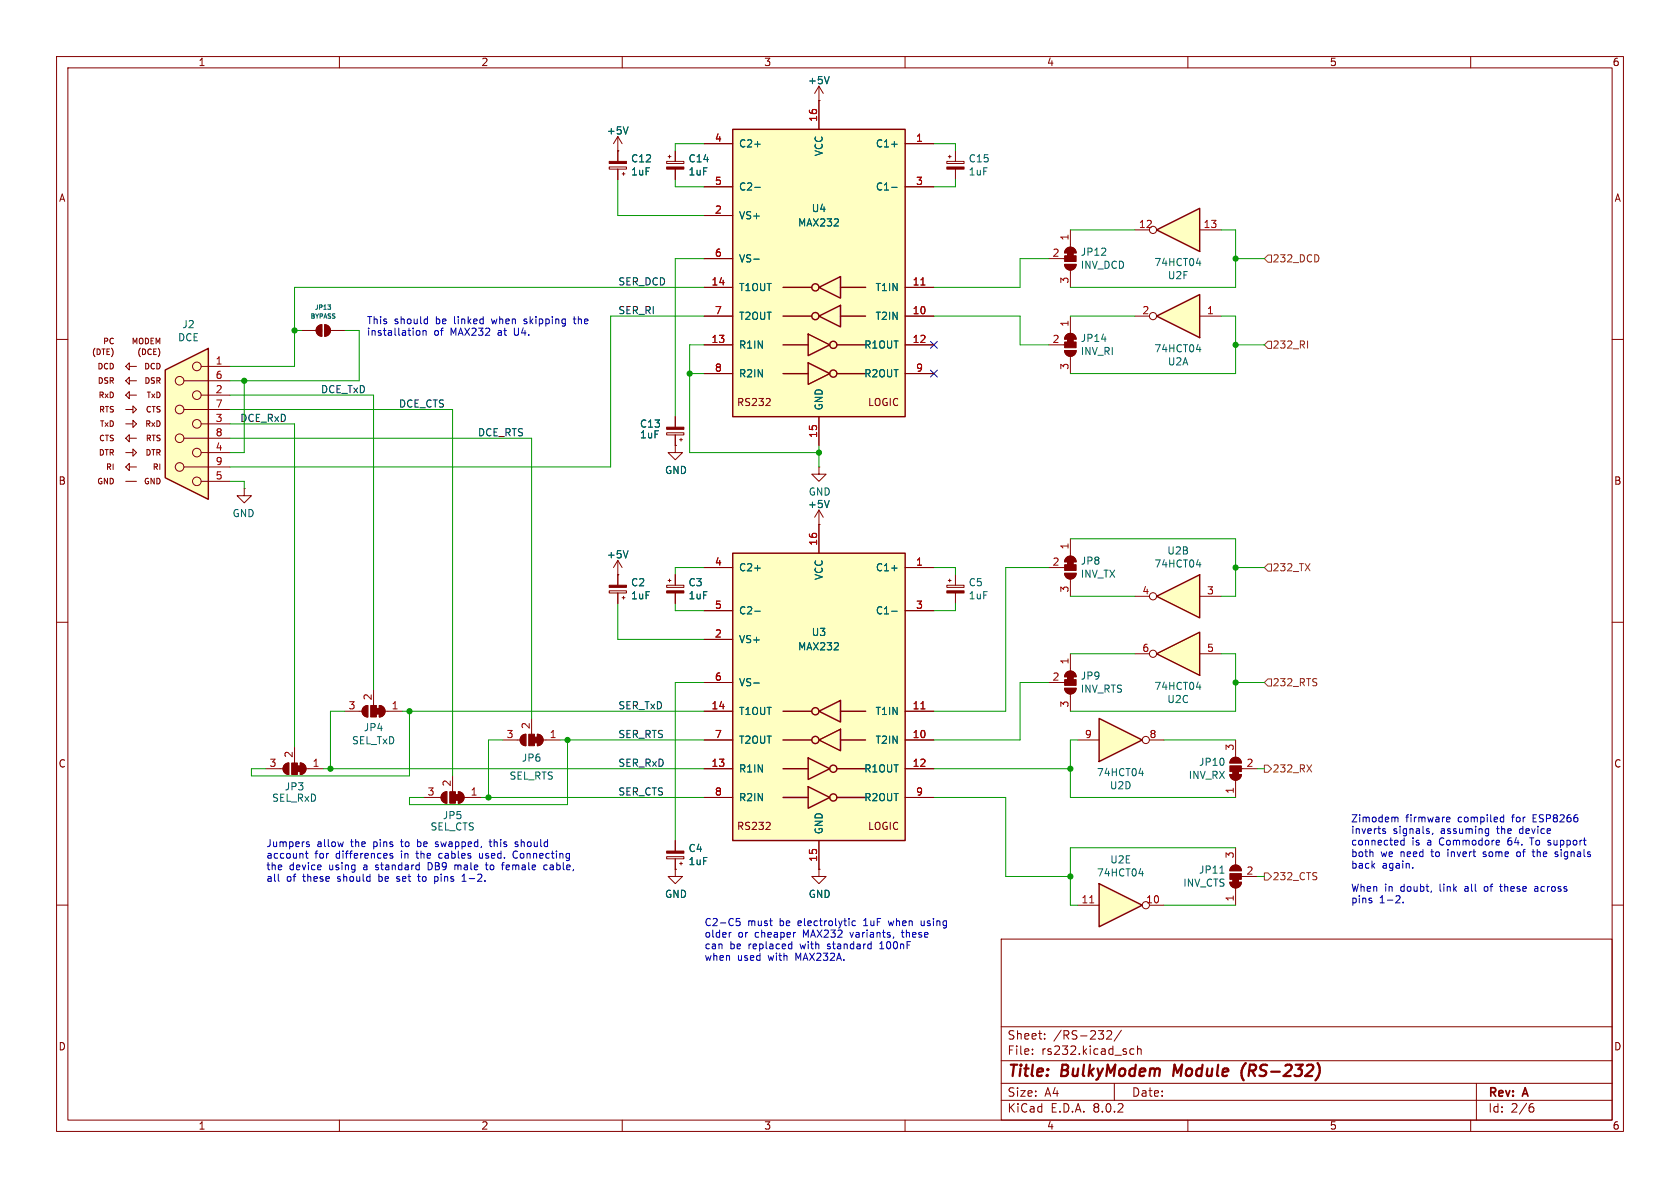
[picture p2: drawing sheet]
<svg xmlns="http://www.w3.org/2000/svg" width="297mm" height="210mm" viewBox="0 0 297 210" stroke-linecap="round" stroke-linejoin="round" font-family="sans-serif">
<defs><g id="words">
<g font-size="2.8" fill="#840000">
<text x="178" y="190.9">Title:</text>
<text x="187.7" y="190.9">BulkyModem</text>
<text x="208.3" y="190.9">Module</text>
<text x="221.1" y="190.9">(RS-232)</text>
</g>
<g font-size="2.1" fill="#840000">
<text x="178" y="184">Sheet:</text>
<text x="186.2" y="184">/RS-232/</text>
<text x="178" y="186.7">File:</text>
<text x="184.1" y="186.7">rs232.kicad_sch</text>
<text x="178" y="196.9">KiCad</text>
<text x="178" y="194.1">Size:</text>
<text x="184.7" y="194.1">A4</text>
<text x="185.7" y="196.9">E.D.A.</text>
<text x="193.3" y="196.9">8.0.2</text>
<text x="200" y="194.1">Date:</text>
<text x="263" y="194.3">Rev:</text>
<text x="263" y="196.9">Id:</text>
<text x="267.1" y="196.9">2/6</text>
<text x="269.4" y="194.3">A</text>
</g>
<g font-size="1.8" fill="#840000">
<text x="35" y="11.9">1</text>
<text x="85" y="11.9">2</text>
<text x="135" y="11.9">3</text>
<text x="185" y="11.9">4</text>
<text x="235" y="11.9">5</text>
<text x="285" y="11.9">6</text>
<text x="10.3" y="35.9">A</text>
<text x="285.3" y="35.9">A</text>
<text x="130.2" y="72">RS232</text>
<text x="153.3" y="72">LOGIC</text>
<text x="10.3" y="85.9">B</text>
<text x="285.3" y="85.9">B</text>
<text x="10.3" y="135.9">C</text>
<text x="285.3" y="135.9">C</text>
<text x="130.2" y="146.9">RS232</text>
<text x="153.3" y="146.9">LOGIC</text>
<text x="10.3" y="185.9">D</text>
<text x="285.3" y="185.9">D</text>
<text x="35" y="199.9">1</text>
<text x="85" y="199.9">2</text>
<text x="135" y="199.9">3</text>
<text x="185" y="199.9">4</text>
<text x="235" y="199.9">5</text>
<text x="285" y="199.9">6</text>
</g>
<g font-size="1.8" fill="#006464">
<text x="142.7" y="15.1">+5V</text>
<text x="107.2" y="24">+5V</text>
<text x="111.5" y="28.9">C12</text>
<text x="121.6" y="28.9">C14</text>
<text x="130.6" y="26.3">C2+</text>
<text x="145.6" y="27.7" transform="rotate(-90 145.6 27.7)">VCC</text>
<text x="154.7" y="26.3">C1+</text>
<text x="171.2" y="28.9">C15</text>
<text x="111.5" y="31.2">1uF</text>
<text x="121.6" y="31.2">1uF</text>
<text x="130.6" y="33.9">C2-</text>
<text x="154.7" y="33.9">C1-</text>
<text x="171.2" y="31.2">1uF</text>
<text x="130.6" y="39">VS+</text>
<text x="141" y="40.2">MAX232</text>
<text x="143.4" y="37.7">U4</text>
<text x="130.6" y="46.6">VS-</text>
<text x="191" y="47.7">INV_DCD</text>
<text x="191" y="45.4">JP12</text>
<text x="204" y="47.2">74HCT04</text>
<text x="130.6" y="51.7">T1OUT</text>
<text x="154.7" y="51.7">T1IN</text>
<text x="206.4" y="49.6">U2F</text>
<text x="32.1" y="58.2">J2</text>
<text x="130.6" y="56.7">T2OUT</text>
<text x="154.7" y="56.7">T2IN</text>
<text x="31.4" y="60.5">DCE</text>
<text x="130.6" y="61.8">R1IN</text>
<text x="152.7" y="61.8">R1OUT</text>
<text x="191" y="63">INV_RI</text>
<text x="191" y="60.7">JP14</text>
<text x="204" y="62.5">74HCT04</text>
<text x="206.4" y="64.8">U2A</text>
<text x="130.6" y="66.9">R2IN</text>
<text x="152.7" y="66.9">R2OUT</text>
<text x="113" y="77.7">1uF</text>
<text x="113" y="75.8">C13</text>
<text x="145.6" y="72.6" transform="rotate(-90 145.6 72.6)">GND</text>
<text x="117.5" y="84">GND</text>
<text x="142.9" y="87.8">GND</text>
<text x="41" y="91.6">GND</text>
<text x="142.7" y="90">+5V</text>
<text x="107.2" y="98.9">+5V</text>
<text x="130.6" y="101.2">C2+</text>
<text x="154.7" y="101.2">C1+</text>
<text x="191" y="100">JP8</text>
<text x="204" y="100.5">74HCT04</text>
<text x="206.3" y="98.2">U2B</text>
<text x="111.5" y="103.8">C2</text>
<text x="111.5" y="106.1">1uF</text>
<text x="121.6" y="103.8">C3</text>
<text x="121.6" y="106.1">1uF</text>
<text x="145.6" y="102.6" transform="rotate(-90 145.6 102.6)">VCC</text>
<text x="171.2" y="103.8">C5</text>
<text x="171.2" y="106.1">1uF</text>
<text x="191" y="102.3">INV_TX</text>
<text x="130.6" y="113.9">VS+</text>
<text x="130.6" y="108.8">C2-</text>
<text x="143.4" y="112.6">U3</text>
<text x="154.7" y="108.8">C1-</text>
<text x="141" y="115.2">MAX232</text>
<text x="130.6" y="121.5">VS-</text>
<text x="191" y="120.3">JP9</text>
<text x="191" y="122.7">INV_RTS</text>
<text x="204" y="122.2">74HCT04</text>
<text x="206.3" y="124.5">U2C</text>
<text x="62.1" y="131.8">SEL_TxD</text>
<text x="64.2" y="129.5">JP4</text>
<text x="130.6" y="126.6">T1OUT</text>
<text x="130.6" y="131.7">T2OUT</text>
<text x="154.7" y="131.7">T2IN</text>
<text x="154.7" y="126.6">T1IN</text>
<text x="92.2" y="134.8">JP6</text>
<text x="130.6" y="136.8">R1IN</text>
<text x="152.7" y="136.8">R1OUT</text>
<text x="193.8" y="137.4">74HCT04</text>
<text x="210.1" y="137.9">INV_RX</text>
<text x="211.9" y="135.6">JP10</text>
<text x="48" y="141.9">SEL_RxD</text>
<text x="50.2" y="139.9">JP3</text>
<text x="90" y="138">SEL_RTS</text>
<text x="130.6" y="141.8">R2IN</text>
<text x="152.7" y="141.8">R2OUT</text>
<text x="196.1" y="139.7">U2D</text>
<text x="76" y="147">SEL_CTS</text>
<text x="78.2" y="145">JP5</text>
<text x="145.6" y="147.6" transform="rotate(-90 145.6 147.6)">GND</text>
<text x="121.6" y="150.8">C4</text>
<text x="121.6" y="153.1">1uF</text>
<text x="193.8" y="155.1">74HCT04</text>
<text x="196.2" y="152.8">U2E</text>
<text x="211.9" y="154.6">JP11</text>
<text x="117.5" y="158.9">GND</text>
<text x="142.9" y="158.9">GND</text>
<text x="209.1" y="156.9">INV_CTS</text>
</g>
<g font-size="1.8" fill="#a90000">
<text x="144.5" y="21.6" transform="rotate(-90 144.5 21.6)">16</text>
<text x="126.3" y="25.1">4</text>
<text x="161.9" y="25.1">1</text>
<text x="126.3" y="32.8">5</text>
<text x="161.9" y="32.8">3</text>
<text x="126.3" y="37.8">2</text>
<text x="201.3" y="40.4">12</text>
<text x="212.7" y="40.4">13</text>
<text x="126.3" y="45.5">6</text>
<text x="186" y="45.5">2</text>
<text x="189" y="42.6" transform="rotate(-90 189 42.6)">1</text>
<text x="125.7" y="50.5">14</text>
<text x="161.2" y="50.5">11</text>
<text x="189" y="50.2" transform="rotate(-90 189 50.2)">3</text>
<text x="126.3" y="55.6">7</text>
<text x="161.2" y="55.6">10</text>
<text x="189" y="57.9" transform="rotate(-90 189 57.9)">1</text>
<text x="201.9" y="55.6">2</text>
<text x="213.3" y="55.6">1</text>
<text x="38" y="64.5">1</text>
<text x="125.7" y="60.7">13</text>
<text x="126.3" y="65.8">8</text>
<text x="161.2" y="60.7">12</text>
<text x="161.9" y="65.8">9</text>
<text x="186" y="60.7">2</text>
<text x="189" y="65.5" transform="rotate(-90 189 65.5)">3</text>
<text x="38" y="69.6">2</text>
<text x="38" y="67.1">6</text>
<text x="38" y="74.7">3</text>
<text x="38" y="72.1">7</text>
<text x="38" y="77.2">8</text>
<text x="144.5" y="77.5" transform="rotate(-90 144.5 77.5)">15</text>
<text x="38" y="79.8">4</text>
<text x="38" y="82.3">9</text>
<text x="38" y="84.8">5</text>
<text x="126.3" y="100.1">4</text>
<text x="144.5" y="96.6" transform="rotate(-90 144.5 96.6)">16</text>
<text x="161.9" y="100.1">1</text>
<text x="186" y="100.1">2</text>
<text x="189" y="97.2" transform="rotate(-90 189 97.2)">1</text>
<text x="126.3" y="107.7">5</text>
<text x="161.9" y="107.7">3</text>
<text x="189" y="104.8" transform="rotate(-90 189 104.8)">3</text>
<text x="201.9" y="105.2">4</text>
<text x="213.3" y="105.2">3</text>
<text x="126.3" y="112.8">2</text>
<text x="189" y="117.5" transform="rotate(-90 189 117.5)">1</text>
<text x="201.9" y="115.3">6</text>
<text x="213.3" y="115.3">5</text>
<text x="61.5" y="125.5">3</text>
<text x="65.8" y="123.9" transform="rotate(-90 65.8 123.9)">2</text>
<text x="69.1" y="125.5">1</text>
<text x="125.7" y="125.5">14</text>
<text x="126.3" y="120.4">6</text>
<text x="161.2" y="125.5">11</text>
<text x="186" y="120.4">2</text>
<text x="189" y="125.2" transform="rotate(-90 189 125.2)">3</text>
<text x="89.5" y="130.6">3</text>
<text x="93.7" y="129" transform="rotate(-90 93.7 129)">2</text>
<text x="97.1" y="130.6">1</text>
<text x="126.3" y="130.6">7</text>
<text x="161.2" y="130.6">10</text>
<text x="191.7" y="130.6">9</text>
<text x="203.1" y="130.6">8</text>
<text x="47.6" y="135.6">3</text>
<text x="51.8" y="134.1" transform="rotate(-90 51.8 134.1)">2</text>
<text x="55.2" y="135.6">1</text>
<text x="125.7" y="135.6">13</text>
<text x="161.2" y="135.6">12</text>
<text x="218.2" y="132.8" transform="rotate(-90 218.2 132.8)">3</text>
<text x="220.3" y="135.6">2</text>
<text x="75.5" y="140.7">3</text>
<text x="79.8" y="139.1" transform="rotate(-90 79.8 139.1)">2</text>
<text x="83.1" y="140.7">1</text>
<text x="126.3" y="140.7">8</text>
<text x="161.9" y="140.7">9</text>
<text x="218.2" y="140.4" transform="rotate(-90 218.2 140.4)">1</text>
<text x="144.5" y="152.4" transform="rotate(-90 144.5 152.4)">15</text>
<text x="218.2" y="151.8" transform="rotate(-90 218.2 151.8)">3</text>
<text x="220.3" y="154.7">2</text>
<text x="191.1" y="159.8">11</text>
<text x="202.5" y="159.8">10</text>
<text x="218.2" y="159.5" transform="rotate(-90 218.2 159.5)">1</text>
</g>
<g font-size="1.8" fill="#725600">
<text x="224.9" y="46.6">232_DCD</text>
<text x="224.9" y="61.8">232_RI</text>
<text x="224.9" y="101.2">232_TX</text>
<text x="224.9" y="121.5">232_RTS</text>
<text x="224.9" y="136.8">232_RX</text>
<text x="224.9" y="155.8">232_CTS</text>
</g>
<g font-size="1.8" fill="#0f0f0f">
<text x="109.2" y="50.5">SER_DCD</text>
<text x="109.2" y="55.6">SER_RI</text>
<text x="56.6" y="69.6">DCE_TxD</text>
<text x="42.4" y="74.7">DCE_RxD</text>
<text x="70.4" y="72.1">DCE_CTS</text>
<text x="84.4" y="77.2">DCE_RTS</text>
<text x="109.2" y="125.5">SER_TxD</text>
<text x="109.2" y="130.5">SER_RTS</text>
<text x="109.2" y="135.6">SER_RxD</text>
<text x="109.2" y="140.7">SER_CTS</text>
</g>
<g font-size="1.8" fill="#0000c2">
<text x="64.8" y="57.4">This</text>
<text x="64.8" y="59.4">installation</text>
<text x="69.7" y="57.4">should</text>
<text x="76.7" y="59.4">of</text>
<text x="77.2" y="57.4">be</text>
<text x="79.8" y="59.4">MAX232</text>
<text x="80.6" y="57.4">linked</text>
<text x="87.4" y="57.4">when</text>
<text x="88.3" y="59.4">at</text>
<text x="91.3" y="59.4">U4.</text>
<text x="93.3" y="57.4">skipping</text>
<text x="102.3" y="57.4">the</text>
<text x="47" y="149.8">Jumpers</text>
<text x="56" y="149.8">allow</text>
<text x="62.2" y="149.8">the</text>
<text x="66.3" y="149.8">pins</text>
<text x="71.4" y="149.8">to</text>
<text x="74.4" y="149.8">be</text>
<text x="77.8" y="149.8">swapped,</text>
<text x="87.7" y="149.8">this</text>
<text x="92.3" y="149.8">should</text>
<text x="238.8" y="145.5">Zimodem</text>
<text x="238.8" y="147.5">inverts</text>
<text x="238.8" y="149.5">connected</text>
<text x="246.3" y="147.5">signals,</text>
<text x="248.5" y="145.5">firmware</text>
<text x="249.6" y="149.5">is</text>
<text x="252.4" y="149.5">a</text>
<text x="254.7" y="149.5">Commodore</text>
<text x="254.8" y="147.5">assuming</text>
<text x="257.9" y="145.5">compiled</text>
<text x="264.9" y="147.5">the</text>
<text x="267" y="149.5">64.</text>
<text x="267.6" y="145.5">for</text>
<text x="269.1" y="147.5">device</text>
<text x="271.2" y="149.5">To support</text>
<text x="271.4" y="145.5">ESP8266</text>
<text x="47" y="151.9">account</text>
<text x="47" y="153.9">the</text>
<text x="47" y="156">all</text>
<text x="50.6" y="156">of</text>
<text x="51.1" y="153.9">device</text>
<text x="53.7" y="156">these</text>
<text x="55.7" y="151.9">for</text>
<text x="58.3" y="153.9">using</text>
<text x="59.5" y="151.9">differences</text>
<text x="59.9" y="156">should</text>
<text x="64.5" y="153.9">a</text>
<text x="66.9" y="153.9">standard</text>
<text x="67.4" y="156">be</text>
<text x="70.8" y="156">set</text>
<text x="71.2" y="151.9">in</text>
<text x="74.1" y="151.9">the</text>
<text x="74.8" y="156">to</text>
<text x="76.3" y="153.9">DB9</text>
<text x="77.9" y="156">pins</text>
<text x="78.2" y="151.9">cables</text>
<text x="81.2" y="153.9">male</text>
<text x="83" y="156">1-2.</text>
<text x="85.6" y="151.9">used.</text>
<text x="87" y="153.9">to</text>
<text x="90" y="153.9">female</text>
<text x="91.8" y="151.9">Connecting</text>
<text x="97.6" y="153.9">cable,</text>
<text x="238.8" y="151.6">both</text>
<text x="238.8" y="153.6">back</text>
<text x="244.1" y="151.6">we</text>
<text x="244.3" y="153.6">again.</text>
<text x="247.7" y="151.6">need</text>
<text x="253.3" y="151.6">to</text>
<text x="256.4" y="151.6">invert</text>
<text x="262.9" y="151.6">some</text>
<text x="269" y="151.6">of</text>
<text x="272.1" y="151.6">the</text>
<text x="276.2" y="151.6">signals</text>
<text x="238.8" y="157.7">When</text>
<text x="238.8" y="159.8">pins</text>
<text x="243.9" y="159.8">1-2.</text>
<text x="244.8" y="157.7">in</text>
<text x="247.7" y="157.7">doubt,</text>
<text x="254.8" y="157.7">link</text>
<text x="259.4" y="157.7">all</text>
<text x="263.1" y="157.7">of</text>
<text x="266.1" y="157.7">these</text>
<text x="272.4" y="157.7">across</text>
<text x="124.5" y="163.8">C2-C5</text>
<text x="124.5" y="165.8">older</text>
<text x="124.5" y="167.9">can</text>
<text x="129" y="167.9">be</text>
<text x="130.5" y="165.8">or</text>
<text x="132.2" y="163.8">must</text>
<text x="132.4" y="167.9">replaced</text>
<text x="133.6" y="165.8">cheaper</text>
<text x="137.9" y="163.8">be</text>
<text x="141.3" y="163.8">electrolytic</text>
<text x="141.8" y="167.9">with</text>
<text x="142.2" y="165.8">MAX232</text>
<text x="146.7" y="167.9">standard</text>
<text x="150.8" y="165.8">variants,</text>
<text x="153.2" y="163.8">1uF</text>
<text x="156.2" y="167.9">100nF</text>
<text x="157.8" y="163.8">when</text>
<text x="160.1" y="165.8">these</text>
<text x="163.7" y="163.8">using</text>
<text x="124.5" y="169.9">when</text>
<text x="130.3" y="169.9">used</text>
<text x="135.9" y="169.9">with</text>
<text x="140.9" y="169.9">MAX232A.</text>
</g>
<g font-size="1.4" fill="#840000">
<text x="16.1" y="63">(DTE)</text>
<text x="17.1" y="65.5">DCD</text>
<text x="18.1" y="61">PC</text>
<text x="23.2" y="61">MODEM</text>
<text x="24.2" y="63">(DCE)</text>
<text x="25.4" y="65.5">DCD</text>
<text x="17.2" y="68">DSR</text>
<text x="17.3" y="70.6">RxD</text>
<text x="25.4" y="68">DSR</text>
<text x="25.8" y="70.6">TxD</text>
<text x="17.4" y="73.1">RTS</text>
<text x="17.6" y="75.7">TxD</text>
<text x="25.6" y="75.7">RxD</text>
<text x="25.7" y="73.1">CTS</text>
<text x="17.4" y="80.7">DTR</text>
<text x="17.4" y="78.2">CTS</text>
<text x="18.6" y="83.3">RI</text>
<text x="25.6" y="80.7">DTR</text>
<text x="25.7" y="78.2">RTS</text>
<text x="26.9" y="83.3">RI</text>
<text x="17.1" y="85.8">GND</text>
<text x="25.3" y="85.8">GND</text>
</g>
<g font-size="1.1" fill="#006464">
<text x="54.8" y="56.5">BYPASS</text>
<text x="55.6" y="55">JP13</text>
</g>
</g></defs>
<g fill="none" stroke="#840000" stroke-width=".18">
<path d="M10 10h277v190h-277zM12 12h273v186h-273zM60 10v2M110 10v2M160 10v2M210 10v2M260 10v2M10 60h2M185.4 45.7h2.8M188.2 46.7h2a1.02 1.02 0 0 1-1 1.1 1.02 1.02 0 0 1-1-1.1zM188.5 44a1.02 1.02 0 0 1 1.1-.2 1.02 1.02 0 0 1 .6 .9h-2zM188.5 59.2a1.02 1.02 0 0 1 1.1-.2 1.02 1.02 0 0 1 .6 .9h-2z"/>
<path d="M189.2 40.6v3.1M189.2 47.8v3M189.2 55.9v3M285 60h2M117.9 76.5h3v.4h-3zM119.4 73.7v1.8M119.4 76.9v1.8M120.1 77.7h.5M120.4 77.5v.5M185.4 61h2.8M188.2 62h2a1.02 1.02 0 0 1-1 1 1.02 1.02 0 0 1-1-1zM189.2 63v3"/>
<path d="M10 110h2M167.4 103.5h3v.3h-3zM167.6 102.6h.5M167.9 102.4v.5M168.9 101.6v1.9M168.9 104.8v1.9M285 110h2M47 135.9h3M50.3 135.2l.8-.3v2a1.02 1.02 0 0 1-1-.6 1.02 1.02 0 0 1 .2-1.1zM52.1 132.1v2.8M53.1 134.9a1.02 1.02 0 0 1 1 1 1.02 1.02 0 0 1-1 1zM54.1 135.9h3"/>
<path d="M80 137.2v2.8M81 140a1.02 1.02 0 0 1 1 1 1.02 1.02 0 0 1-1 1zM10 160h2M74.9 141h3.1M78.3 140.2l.7-.2v2a1.02 1.02 0 0 1-.9-.6 1.02 1.02 0 0 1 .2-1.2zM82 141h3.1M117.9 151.4h3v.4h-3zM119.4 148.6v1.8M119.4 151.8v1.9M120.1 152.7h.5M120.4 152.4v.5M285 160h2"/>
<path d="M177 166h108v32h-108zM60 198v2M110 198v2M160 198v2M177 194.5h108M177 191.5h108M177 187.5h108M177 181.5h108M182.5 186.3v.1M182.5 185.5v.1M184.7 183.6v.1M184.7 182.8v.1"/>
<path d="M195.7 182.3l.5-.1 .3 .1v.3l-.9 1.1h.9M197 191.5v3M198.2 182.1l-1.2 2M199.7 186.1l.3 .3 .5-.1M200.5 185.5l-.5-.1-.3 .3M201.1 185.5l.2-.1 .4 .1v.9M201.1 184.9v1.5M210 198v2M260 198v2M261 191.5v6.5M270.6 195.7h.3l.3 .3-.1 .5-.5 .1M271 195.1l-.4 .1"/>
</g>
<path d="M207.6 188.2l-.2 2M220.3 187.9a2.35 2.35 0 0 0-.4 3.1" fill="none" stroke="#840000" stroke-width=".4"/>
<g fill="#840000" stroke="#840000" stroke-width=".18">
<path d="M117.9 150.4h3v.4h-3z"/>
<path d="M188.7 44.7h1v.5h-1z"/>
<path d="M188.5 44a1.02 1.02 0 0 1 1.1-.2 1.02 1.02 0 0 1 .6 .9h-2z"/>
<path d="M188.2 45.2h2v1h-2z"/>
<path d="M188.2 46.7h2a1.02 1.02 0 0 1-1 1.1 1.02 1.02 0 0 1-1-1.1z"/>
<path d="M167.4 104.4h3v.4h-3z"/>
<path d="M188.7 59.9h1v.6h-1z"/>
<path d="M188.5 59.2a1.02 1.02 0 0 1 1.1-.2 1.02 1.02 0 0 1 .6 .9h-2z"/>
<path d="M188.2 60.5h2v1h-2z"/>
<path d="M188.2 62h2a1.02 1.02 0 0 1-1 1 1.02 1.02 0 0 1-1-1z"/>
<path d="M80.5 140.5h.5v1h-.5z"/>
<path d="M81 140a1.02 1.02 0 0 1 1 1 1.02 1.02 0 0 1-1 1z"/>
<path d="M79.5 140h1v2h-1z"/>
<path d="M78.3 140.2l.7-.2v2a1.02 1.02 0 0 1-.9-.6 1.02 1.02 0 0 1 .2-1.2z"/>
<path d="M52.6 135.4h.5v1h-.5z"/>
<path d="M53.1 134.9a1.02 1.02 0 0 1 1 1 1.02 1.02 0 0 1-1 1z"/>
<path d="M51.6 134.9h1v2h-1z"/>
<path d="M50.3 135.2l.8-.3v2a1.02 1.02 0 0 1-1-.6 1.02 1.02 0 0 1 .2-1.1z"/>
<path d="M117.9 75.5h3v.4h-3z"/>
</g>
<path d="M129.5 22.9h30.5v50.8h-30.5z" fill="#ffffc2"/>
<g fill="none" stroke="#840000" stroke-width=".25">
<path d="M129.5 22.9h30.5v50.8h-30.5zM138.4 55.9h5.1M138.4 50.8h5.1M142.9 59.1l3.8 1.9-3.8 1.9zM144.8 55.9l3.8-1.9v3.8zM144.8 50.8l3.8-1.9v3.8zM148.6 55.9h4.4M148.6 50.8h4.4M138.4 66h4.5M138.4 61h4.5M142.9 64.1l3.8 1.9-3.8 1.9zM148 66h5"/>
<path d="M148 61h5"/>
<circle cx="144.1" cy="55.9" r=".63"/>
<circle cx="144.1" cy="50.8" r=".63"/>
<circle cx="147.3" cy="66" r=".63"/>
<circle cx="147.3" cy="61" r=".63"/>
</g>
<g fill="none" stroke="#840000" stroke-width=".18">
<path d="M144.8 17.8v5.1M124.5 25.4h5M124.5 38.1h5M124.5 33h5M160 25.4h5.1M160 33h5.1M124.5 55.9h5M124.5 50.8h5M124.5 45.7h5M160 55.9h5.1M160 50.8h5.1M124.5 61h5"/>
<path d="M124.5 66h5M135.4 71.7h.8M136.1 70.6v.4M144.8 73.7v5M160 61h5.1M160 66h5.1M144.8 82.6v1.2h1.2l-1.2 1.3-1.3-1.3h1.3M144.8 82.6h.1M88.9 130.8h3M92.2 130.1l.8-.3v2a1.02 1.02 0 0 1-1-.6 1.02 1.02 0 0 1 .2-1.1zM94 127v2.8M95 129.8a1.02 1.02 0 0 1 1 1 1.02 1.02 0 0 1-1 1z"/>
<path d="M96 130.8h3.1M144.8 153.7v1.2h1.2l-1.2 1.3-1.3-1.3h1.3M144.8 153.7h.1"/>
</g>
<path d="M133.4 25.5h1M133.4 33.1h1M157.6 25.5h1M157.6 33.1h1M133.3 45.8h.9" fill="none" stroke="#006464" stroke-width=".18"/>
<path d="M162.8 50.4h.7" fill="none" stroke="#a90000" stroke-width=".18"/>
<g fill="#840000" stroke="#840000" stroke-width=".18">
<path d="M94.5 130.3h.5v1h-.5z"/>
<path d="M95 129.8a1.02 1.02 0 0 1 1 1 1.02 1.02 0 0 1-1 1z"/>
<path d="M93.5 129.8h1v2h-1z"/>
<path d="M92.2 130.1l.8-.3v2a1.02 1.02 0 0 1-1-.6 1.02 1.02 0 0 1 .2-1.1z"/>
</g>
<path d="M129.5 97.8h30.5v50.8h-30.5z" fill="#ffffc2"/>
<g fill="none" stroke="#840000" stroke-width=".25">
<path d="M129.5 97.8h30.5v50.8h-30.5zM138.4 130.8h5.1M138.4 125.7h5.1M138.4 135.9h4.5M142.9 139.1l3.8 1.9-3.8 1.9zM142.9 134l3.8 1.9-3.8 1.9zM144.8 130.8l3.8-1.9v3.8zM144.8 125.7l3.8-1.9v3.8zM148 135.9h5M148.6 130.8h4.4M148.6 125.7h4.4M138.4 141h4.5"/>
<path d="M148 141h5"/>
<circle cx="144.1" cy="125.7" r=".63"/>
<circle cx="144.1" cy="130.8" r=".63"/>
<circle cx="147.3" cy="135.9" r=".63"/>
<circle cx="147.3" cy="141" r=".63"/>
</g>
<g fill="none" stroke="#840000" stroke-width=".18">
<path d="M109.2 26.7h.1M109.2 24.1l-.7 1.3M109.2 24.1v2.6M109.2 24.1l.8 1.3M117.9 28.5h3v.4h-3zM118.1 27.7h.5M118.4 27.4v.5M119.4 26.7v1.8M119.4 29.9v1.9M144.8 92.7v5.1M124.5 100.3h5M124.5 113h5"/>
<path d="M124.5 108h5M160 100.3h5.1M160 108h5.1M124.5 130.8h5M124.5 125.7h5M124.5 135.9h5M124.5 120.7h5M160 130.8h5.1M160 125.7h5.1M160 135.9h5.1M124.5 141h5M135.4 146.6h.8"/>
<path d="M136.1 145.5v.4M144.8 148.6v5.1M160 141h5.1"/>
</g>
<path d="M111 22.4l-.4 1.3M133.4 100.4h1M133.4 108h1M157.6 100.4h1M157.6 108h1M133.3 120.7h.9" fill="none" stroke="#006464" stroke-width=".18"/>
<path d="M162.8 125.3h.7" fill="none" stroke="#a90000" stroke-width=".18"/>
<path d="M117.9 29.5h3v.4h-3z" fill="#840000" stroke="#840000" stroke-width=".18"/>
<path d="M194.3 156.2l7.6 3.8-7.6 3.8z" fill="#ffffc2"/>
<path d="M194.3 156.2l7.6 3.8-7.6 3.8z" fill="none" stroke="#840000" stroke-width=".25"/>
<g fill="none" stroke="#840000" stroke-width=".18">
<path d="M144.8 17.8h.1M144.8 15.2l-.8 1.3M144.8 15.2v2.6M144.8 15.2l.7 1.3M107.7 29.5h3v.4h-3zM109.2 26.7v1.8M109.2 29.9v1.9M110 30.7h.5M110.2 30.5v.5M167.4 28.5h3v.4h-3zM167.6 27.7h.5M167.9 27.4v.5"/>
<path d="M168.9 26.7v1.8M168.9 29.9v1.9M61 125.7h3M64.3 125l.7-.3v2a1.02 1.02 0 0 1-.9-.6 1.02 1.02 0 0 1 .2-1.1zM66 121.9v2.8M67.1 124.7a1.02 1.02 0 0 1 1 1 1.02 1.02 0 0 1-1 1zM68.1 125.7h3M190.5 160h3.8M203.2 160h2.5"/>
<circle cx="202.6" cy="160" r=".63"/>
</g>
<path d="M192.6 159.6h.8" fill="none" stroke="#a90000" stroke-width=".18"/>
<path d="M146.6 13.5l-.4 1.3M201.4 154.4h.7M202 154v.9" fill="none" stroke="#006464" stroke-width=".18"/>
<g fill="#840000" stroke="#840000" stroke-width=".18">
<path d="M107.7 28.5h3v.4h-3z"/>
<path d="M167.4 29.5h3v.4h-3z"/>
<path d="M66.5 125.2h.6v1h-.6z"/>
<path d="M67.1 124.7a1.02 1.02 0 0 1 1 1 1.02 1.02 0 0 1-1 1z"/>
<path d="M65.5 124.7h1v2h-1z"/>
<path d="M64.3 125l.7-.3v2a1.02 1.02 0 0 1-.9-.6 1.02 1.02 0 0 1 .2-1.1z"/>
</g>
<path d="M194.3 127l7.6 3.8-7.6 3.8z" fill="#ffffc2"/>
<path d="M194.3 127l7.6 3.8-7.6 3.8z" fill="none" stroke="#840000" stroke-width=".25"/>
<g fill="none" stroke="#840000" stroke-width=".18">
<path d="M190.5 130.8h3.8M203.2 130.8h2.5M119.4 153.7v1.2h1.2l-1.2 1.3-1.3-1.3h1.3M119.4 153.7h.1M217.4 156h2.1a1.02 1.02 0 0 1-1.1 1 1.02 1.02 0 0 1-1-1zM217.7 153.2a1.02 1.02 0 0 1 1.1-.2 1.02 1.02 0 0 1 .7 .9h-2.1zM218.4 149.9v3M218.4 157v3M219.5 154.9h2.7"/>
<circle cx="202.6" cy="130.8" r=".63"/>
</g>
<path d="M201.4 136.7h.7M202 136.3v.8M215.7 154.4h.7" fill="none" stroke="#006464" stroke-width=".18"/>
<g fill="#840000" stroke="#840000" stroke-width=".18">
<path d="M217.9 155.4h1v.6h-1z"/>
<path d="M217.4 156h2.1a1.02 1.02 0 0 1-1.1 1 1.02 1.02 0 0 1-1-1z"/>
<path d="M217.4 154.4h2.1v1h-2.1z"/>
<path d="M217.7 153.2a1.02 1.02 0 0 1 1.1-.2 1.02 1.02 0 0 1 .7 .9h-2.1z"/>
</g>
<path d="M204.5 105.4l7.6-3.8v7.6z" fill="#ffffc2"/>
<path d="M204.5 105.4l7.6-3.8v7.6z" fill="none" stroke="#840000" stroke-width=".25"/>
<g fill="none" stroke="#840000" stroke-width=".18">
<path d="M53.3 58.4h2.6M56.2 57.7l.7-.3v2a1.02 1.02 0 0 1-.9-.6 1.02 1.02 0 0 1 .2-1.1zM57.4 57.4a1.02 1.02 0 0 1 1 1 1.02 1.02 0 0 1-1 1zM58.4 58.4h2.6M188.5 98.6a1.02 1.02 0 0 1 1.1-.2 1.02 1.02 0 0 1 .6 .9h-2zM189.2 95.3v3M117.9 103.5h3v.3h-3zM118.1 102.6h.5M118.4 102.4v.5M119.4 101.6v1.9M119.4 104.8v1.9M185.4 100.3h2.8"/>
<path d="M188.2 101.3h2a1.02 1.02 0 0 1-1 1.1 1.02 1.02 0 0 1-1-1.1zM189.2 102.4v3M200.7 105.4h2.5M212.1 105.4h3.8"/>
<circle cx="203.8" cy="105.4" r=".63"/>
</g>
<path d="M58 53.9h.4l-.2 .3M58.4 54.2v.4M211.5 99.8h.8M212.1 99.4v.8" fill="none" stroke="#006464" stroke-width=".18"/>
<g fill="#840000" stroke="#840000" stroke-width=".18">
<path d="M117.9 104.4h3v.4h-3z"/>
<path d="M56.2 57.7l.7-.3v2a1.02 1.02 0 0 1-.9-.6 1.02 1.02 0 0 1 .2-1.1z"/>
<path d="M57.4 57.4a1.02 1.02 0 0 1 1 1 1.02 1.02 0 0 1-1 1z"/>
<path d="M188.7 99.3h1v.5h-1z"/>
<path d="M188.5 98.6a1.02 1.02 0 0 1 1.1-.2 1.02 1.02 0 0 1 .6 .9h-2z"/>
<path d="M188.2 99.8h2v1h-2z"/>
<path d="M188.2 101.3h2a1.02 1.02 0 0 1-1 1.1 1.02 1.02 0 0 1-1-1.1z"/>
</g>
<path d="M204.5 115.6l7.6-3.8v7.6z" fill="#ffffc2"/>
<path d="M204.5 115.6l7.6-3.8v7.6z" fill="none" stroke="#840000" stroke-width=".25"/>
<g fill="none" stroke="#840000" stroke-width=".18">
<path d="M144.8 92.7h.1M144.8 90.2l-.8 1.2M144.8 90.2v2.5M144.8 90.2l.7 1.2M188.5 118.9a1.02 1.02 0 0 1 1.1-.2 1.02 1.02 0 0 1 .6 .9h-2zM189.2 115.6v3M200.7 115.6h2.5M212.1 115.6h3.8M185.4 120.7h2.8M188.2 121.7h2a1.02 1.02 0 0 1-1 1 1.02 1.02 0 0 1-1-1zM189.2 122.7v3"/>
<circle cx="203.8" cy="115.6" r=".63"/>
</g>
<path d="M146.6 88.5l-.4 1.2M211.5 121.5h.8M212.1 121v.9" fill="none" stroke="#006464" stroke-width=".18"/>
<g fill="#840000" stroke="#840000" stroke-width=".18">
<path d="M188.7 119.6h1v.5h-1z"/>
<path d="M188.5 118.9a1.02 1.02 0 0 1 1.1-.2 1.02 1.02 0 0 1 .6 .9h-2z"/>
<path d="M188.2 120.1h2v1.1h-2z"/>
<path d="M188.2 121.7h2a1.02 1.02 0 0 1-1 1 1.02 1.02 0 0 1-1-1z"/>
</g>
<path d="M29.2 65.4l7.6-3.8v26.7l-7.6-3.8z" fill="#ffffc2"/>
<g fill="none" stroke="#840000" stroke-width=".18">
<path d="M22.2 77.5l.7-.7v1.3zM22.2 69.9l.7-.7v1.3zM22.2 67.3l.7-.6v1.2zM22.2 64.8l.7-.7v1.3zM22.2 74.9h1.3M22.2 72.4h1.3M22.9 77.5h1.2M22.9 69.9h1.2M22.9 67.3h1.2M22.9 64.8h1.2M23.5 79.4l.6 .6-.6 .6zM23.5 74.3l.6 .6-.6 .7z"/>
<path d="M23.5 71.8l.6 .6-.6 .6zM32.5 77.5h8.1M32.5 72.4h8.1M32.5 67.3h8.1M35.6 74.9h5M35.6 69.9h5M35.6 64.8h5M119.4 78.7v1.3h1.2l-1.2 1.3-1.3-1.3h1.3M119.4 78.7h.1M22.2 82.6l.7-.7v1.3zM22.2 85.1h1.9M22.2 80h1.3"/>
<path d="M22.9 82.6h1.2M32.5 82.6h8.1M35.6 85.1h5M35.6 80h5M43.2 86.4v1.2h-1.3l1.3 1.3 1.2-1.3h-1.2M43.2 86.4h.1M109.2 99.1l-.7 1.2M109.2 99.1v4.4M109.2 99.1l.8 1.2M107.7 104.4h3v.4h-3zM109.2 101.6h.1M109.2 104.8v1.9"/>
<path d="M110 105.7h.5M110.2 105.4v.5"/>
<circle cx="31.7" cy="67.3" r=".76"/>
<circle cx="31.7" cy="77.5" r=".76"/>
<circle cx="31.7" cy="72.4" r=".76"/>
<circle cx="34.8" cy="64.8" r=".76"/>
<circle cx="34.8" cy="69.8" r=".76"/>
<circle cx="34.8" cy="74.9" r=".76"/>
<circle cx="31.7" cy="82.5" r=".76"/>
<circle cx="34.8" cy="80" r=".76"/>
<circle cx="34.8" cy="85.1" r=".76"/>
</g>
<path d="M29.2 65.4l7.6-3.8v26.7l-7.6-3.8z" fill="none" stroke="#840000" stroke-width=".25"/>
<path d="M111 97.4l-.4 1.2" fill="none" stroke="#006464" stroke-width=".18"/>
<path d="M107.7 103.5h3v.3h-3z" fill="#840000" stroke="#840000" stroke-width=".18"/>
<path d="M204.5 55.9l7.6-3.8v7.6z" fill="#ffffc2"/>
<path d="M204.5 55.9l7.6-3.8v7.6z" fill="none" stroke="#840000" stroke-width=".25"/>
<g fill="none" stroke="#840000" stroke-width=".18">
<path d="M200.7 55.9h2.5M212.1 55.9h3.8M217.4 136.9h2.1a1.02 1.02 0 0 1-1.1 1 1.02 1.02 0 0 1-1-1zM217.7 134.2a1.02 1.02 0 0 1 1.1-.3 1.02 1.02 0 0 1 .7 1h-2.1zM218.4 130.8v3.1M218.4 137.9v3.1M219.5 135.9h2.7"/>
<circle cx="203.8" cy="55.9" r=".63"/>
</g>
<path d="M211.5 61.8h.8M212.1 61.4v.8" fill="none" stroke="#006464" stroke-width=".18"/>
<g fill="#840000" stroke="#840000" stroke-width=".18">
<path d="M217.9 136.4h1v.5h-1z"/>
<path d="M217.4 136.9h2.1a1.02 1.02 0 0 1-1.1 1 1.02 1.02 0 0 1-1-1z"/>
<path d="M217.4 135.4h2.1v1h-2.1z"/>
<path d="M217.7 134.2a1.02 1.02 0 0 1 1.1-.3 1.02 1.02 0 0 1 .7 1h-2.1z"/>
</g>
<path d="M204.5 40.6l7.6-3.8v7.7z" fill="#ffffc2"/>
<path d="M204.5 40.6l7.6-3.8v7.7z" fill="none" stroke="#840000" stroke-width=".25"/>
<g fill="none" stroke="#840000" stroke-width=".18">
<path d="M144.8 17.8h.1M144.8 17.8v5.1M109.2 26.7h.1M109.2 26.7v1.8M109.2 29.9v1.9M119.4 26.7v1.8M119.4 29.9v1.9M124.5 25.4h5M124.5 38.1h5M124.5 33h5M160 25.4h5.1M160 33h5.1"/>
<path d="M124.5 55.9h5M124.5 50.8h5M124.5 45.7h5M160 55.9h5.1M160 50.8h5.1M200.7 40.6h2.5M212.1 40.6h3.8M119.4 78.7h.1M119.4 73.7v1.8M119.4 76.9v1.8M124.5 61h5M124.5 66h5"/>
<path d="M144.8 73.7v5M160 61h5.1M160 66h5.1M144.8 92.7h.1M144.8 92.7v5.1M109.2 101.6h.1M109.2 101.6v1.9M109.2 104.8v1.9M119.4 101.6v1.9M119.4 104.8v1.9M124.5 100.3h5M124.5 113h5"/>
<path d="M124.5 108h5M160 100.3h5.1M160 108h5.1M124.5 130.8h5M124.5 125.7h5M124.5 135.9h5M124.5 120.7h5M160 130.8h5.1M160 125.7h5.1M160 135.9h5.1M119.4 153.7h.1M119.4 148.6v1.8"/>
<path d="M119.4 151.8v1.9M124.5 141h5M144.8 153.7h.1M144.8 148.6v5.1M160 141h5.1"/>
<circle cx="203.8" cy="40.6" r=".63"/>
</g>
<g fill="none" stroke="#006464" stroke-width=".18">
<path d="M146.6 13.5l-.4 1.3M111 22.4l-.4 1.3M133.4 25.5h1M133.4 33.1h1M157.6 25.5h1M157.6 33.1h1M133.3 45.8h.9M211.5 46.5h.8M212.1 46.1v.9M111 97.4l-.4 1.2M146.6 88.5l-.4 1.2M133.4 100.4h1"/>
<path d="M133.4 108h1M157.6 100.4h1M157.6 108h1M133.3 120.7h.9"/>
</g>
<path d="M224.2 45.1h.6v1.3h-.6l-.7-.7zM224.2 60.3h.6v1.3h-.6l-.7-.6zM231.2 60.3v1.2M224.2 99.7h.6v1.3h-.6l-.7-.7zM223.5 135.3h.7l.6 .6-.6 .6h-.7zM224.2 120h.6v1.3h-.6l-.7-.6zM231 135.2l.9 1.3M231.9 135.2l-.9 1.3M223.5 154.3h.7l.6 .6-.6 .7h-.7z" fill="none" stroke="#725600" stroke-width=".18"/>
<g fill="none" stroke="#0000c2" stroke-width=".18">
<path d="M73.6 58.7l.2-.3 .3 .1 .1 .2-.1 .5-.3 .1-.2-.3M74.8 58.6l.2-.2 .3 .1v.8M74.8 58.4v.9M75.2 56.4h.4M75.6 56v1.2M75.6 57.2h-.4M92.6 57.2h.1M92.8 56.4l-.2 .2 .2 .2M101.3 56.4h.5M101.5 56v1.1l.3 .1M49.2 155.6l.2 .2M54 150.9h.5"/>
<path d="M54.2 150.4v1.1l.3 .2M54.2 149.2l.5 .2-.1 .2-.3 .1M54.2 148.9h.4M60.7 148.8l-.2 .9M69.4 150.9h-.3l-.2 .1 .1 .2 .4 .1v.3h-.5M70.1 155.7l.2 .1M70.3 154.9l-.2 .2 .2 .3M73.8 148.4v1.3M73.8 149.6l.1 .1M73.8 154.9h.5M73.9 148.8l-.1 .1M74 154.5v1.1l.3 .2"/>
<path d="M75.7 152.5v1.3h.3M76.8 155l.4-.1 .2 .2M77 149.6l.3 .1M77.3 148.8l-.3 .2v.2h.3M77.4 155.7l-.2 .1-.4-.1M77.8 150.9l-.2 .2v.4l.2 .2M80.4 152.9v.9M80.8 152.9l-.4 .1M81.7 155.8h.7M81.7 154.9l.3-.4v1.3M84.8 150.9v.6l.3 .2M85.8 152.9h.5"/>
<path d="M86 152.5v1.1l.3 .2M86.5 148.8h.4M86.6 148.4v1.1l.3 .2M88.6 152.9h.5M91.2 150.4a.64 .64 0 0 0-.5 .7 .64 .64 0 0 0 .5 .6M91.5 148.9l-.3-.1-.1 .2v.2l.4 .1v.3h-.4M96.7 153l-.3-.1-.3 .2 .2 .6h.4M242.7 150.6v.8M244.5 146.9l.4 .1 .1 .2-.2 .1h-.4M244.5 146.6h.4M246.6 144.6l.2-.2 .3 .1v.8M247.5 158.6l-.1 .3-.7 .7h.8"/>
<path d="M248.1 159.5v.1M248.2 148.1v1.3M248.2 148.6l-.3-.1-.3 .3 .2 .5h.4M249.7 153.4v.1M253.3 147.3l-.1 .2M255.8 144.5l.4-.1 .1 .4-.6 .1M255.8 145.2h.5M262.2 151.4h.1M262.4 150.6l-.2 .2 .2 .2M262.5 156.8l-.1 .2 .1 .5M262.8 146.5l.4 .1M263.2 147.3h-.4"/>
<path d="M263.2 146.5l-.1 1.1M264.9 148.5l.2 .3-.6 .2M265 149.3l-.1 .1M265.1 156.7h.5M265.3 156.3v1.1l.3 .2M265.3 144.5h.5M265.3 145.2h.5M265.8 144v1.3M268.6 150.6h-.3l-.2 .2 .1 .5 .4 .1M270.9 150.6h.4M271 151.2l.3 .2M271.3 156.8h.5"/>
<path d="M271.9 157l-.4 .1-.2 .2 .2 .3 .4-.1M275 150.6h.4M275 150.9l.4 .3v.2h-.4M129.3 164.8l-.3 .2M130.8 162.4h-.6l-.1 .6 .2-.2 .4 .1 .1 .2v.4l-.2 .1-.5-.1M139.6 166.9h.4M140 166.5v1.2M140 167.7h-.4M140.5 164.8h.1M151.2 162.8h-.3l-.3 .2 .1 .6h.5M152.7 163.6h.7M152.8 162.7h-.1"/>
<path d="M155.5 167.7h.7M155.8 166.6l-.3 .2M157 162.8l.3 .8M158 165.6l-.1 .3M159.3 164.8h.5M159.5 164.4l.1 1.2M162.8 162.8v.7l.4 .1"/>
</g>
<g fill="none" stroke="#009600" stroke-width=".18">
<path d="M109.2 31.8v6.3h15.3M119.4 31.8v1.2h5.1M124.5 25.4h-5.1v1.3M165.1 25.4h3.8v1.3M168.9 31.8v1.2h-3.8M52.1 58.4h1.2M61 58.4h2.5v8.9h-22.9M124.5 45.7h-5.1v28M124.5 50.8h-72.4v14h-11.5M124.5 55.9h-16.6v26.7h-67.3M165.1 55.9h15.2v5.1h5.1M185.4 45.7h-5.1v5.1h-15.2"/>
<path d="M189.2 55.9h11.5M189.2 40.6h11.5M215.9 55.9h2.5v10.1h-29.2M215.9 40.6h2.5v10.2h-29.2M218.4 45.7h5.1M40.6 74.9h11.5v57.2M40.6 72.4h39.4v64.8M40.6 77.5h53.4v49.5M40.6 69.9h25.4v52M43.2 67.3v12.7h-2.6M121.9 66h2.6M124.5 61h-2.6v19h22.9"/>
<path d="M144.8 78.7v3.9M218.4 61h5.1M40.6 85.1h2.6v1.3M189.2 95.3h29.2v10.1h-2.5M109.2 106.7v6.3h15.3M119.4 106.7v1.3h5.1M124.5 100.3h-5.1v1.3M165.1 100.3h3.8v1.3M168.9 106.7v1.3h-3.8M185.4 100.3h-7.6v25.4h-12.7M189.2 115.6h11.5M189.2 105.4h11.5"/>
<path d="M215.9 115.6h2.5v10.1h-29.2M218.4 100.3h5.1M57.1 135.9h67.4M61 125.7h-2.6v10.2M71.1 125.7h53.4M72.4 125.7v11.5h-28v-1.3h2.6M88.9 130.8h-2.5v10.2M99.1 130.8h25.4M100.3 130.8v11.4h-27.9v-1.2h2.5M124.5 120.7h-5.1v27.9M165.1 135.9h24.1M185.4 120.7h-5.1v10.1h-15.2"/>
<path d="M190.5 130.8h-1.3v10.2h29.2M205.7 130.8h12.7M218.4 120.7h5.1M222.2 135.9h1.3M85.1 141h39.4M165.1 141h12.7v13.9h11.4M218.4 149.9h-29.2v10.1h1.3M222.2 154.9h1.3M205.7 160h12.7"/>
</g>
<path d="M164.5 60.4l1.2 1.2M164.5 65.4l1.2 1.2M165.7 60.4l-1.2 1.2M165.7 65.4l-1.2 1.2" fill="none" stroke="#000084" stroke-width=".18"/>
<path d="M162.8 50.4h.7M162.8 125.3h.7" fill="none" stroke="#a90000" stroke-width=".18"/>
<g fill="#009600" stroke="#009600" stroke-width=".18">
<circle cx="86.4" cy="141" r=".46"/>
<circle cx="58.4" cy="135.9" r=".46"/>
<circle cx="189.2" cy="154.9" r=".46"/>
<circle cx="189.2" cy="135.9" r=".46"/>
<circle cx="144.8" cy="80" r=".46"/>
<circle cx="100.3" cy="130.8" r=".46"/>
<circle cx="43.2" cy="67.3" r=".46"/>
<circle cx="72.4" cy="125.7" r=".46"/>
<circle cx="121.9" cy="66" r=".46"/>
<circle cx="52.1" cy="58.4" r=".46"/>
<circle cx="218.4" cy="61" r=".46"/>
<circle cx="218.4" cy="45.7" r=".46"/>
<circle cx="218.4" cy="120.7" r=".46"/>
<circle cx="218.4" cy="100.3" r=".46"/>
</g>
<use href="#words"/>
</svg>
